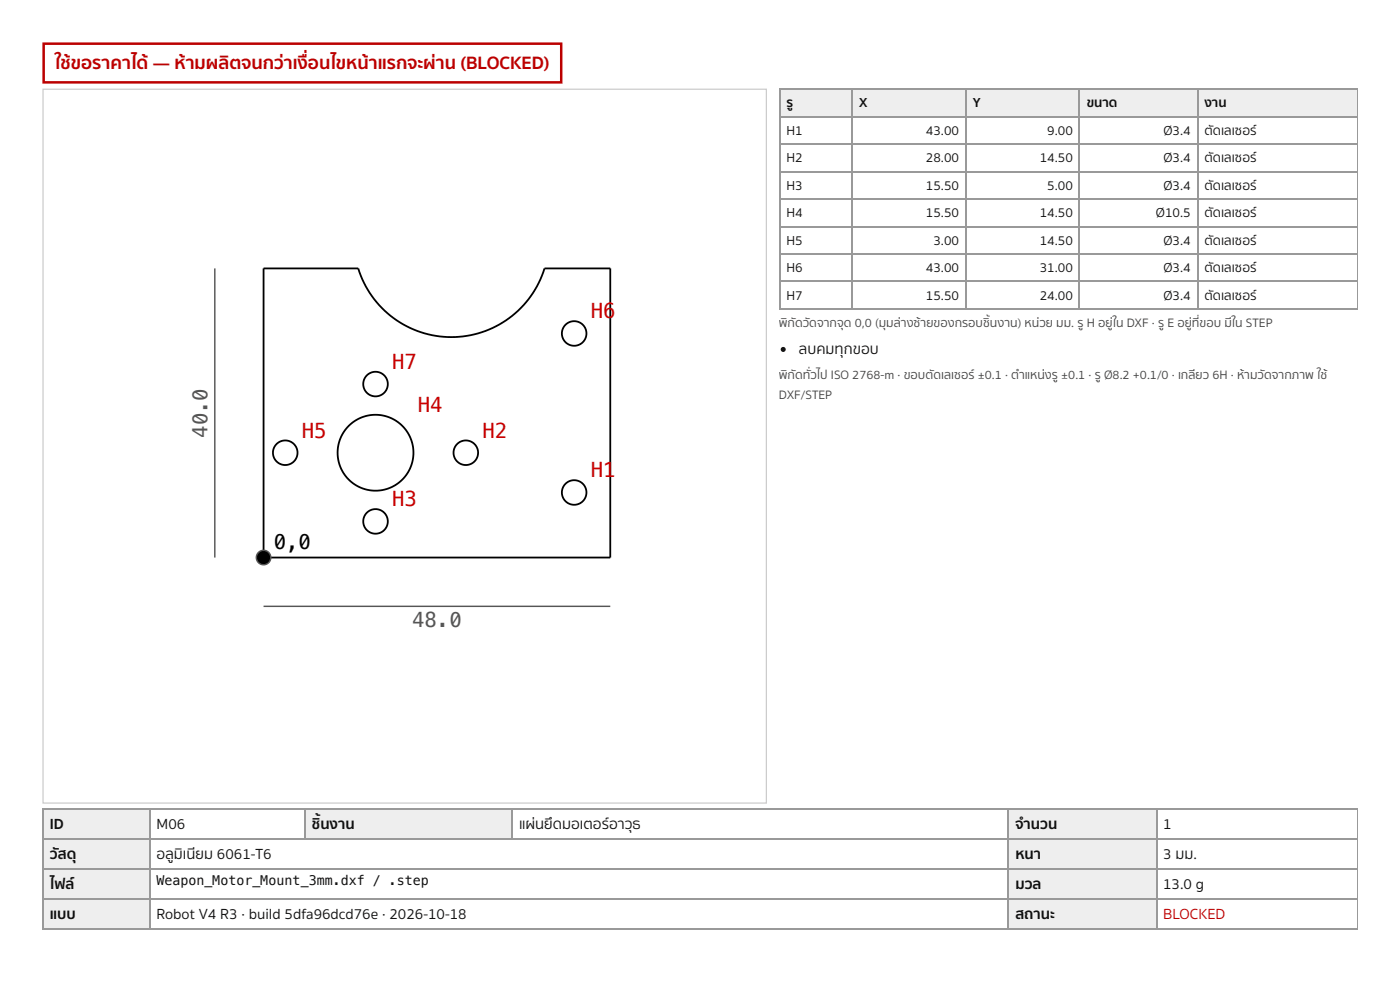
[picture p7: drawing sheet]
<svg xmlns="http://www.w3.org/2000/svg" width="297mm" height="210mm" viewBox="0 0 297 210" stroke-linecap="round" stroke-linejoin="round" font-family="sans-serif">
<defs><g id="words">
<g font-size="4.4" fill="#c00">
<text x="125.3" y="67.5">H6</text>
<text x="83.2" y="78.2">H7</text>
<text x="88.6" y="87.3">H4</text>
<text x="64" y="92.8">H5</text>
<text x="102.3" y="92.8">H2</text>
<text x="125.3" y="101.2">H1</text>
<text x="83.2" y="107.3">H3</text>
</g>
<g font-size="4.4" fill="#555">
<text x="44" y="92.8" transform="rotate(-90 44 92.8)">40.0</text>
<text x="87.4" y="132.9">48.0</text>
</g>
<text font-size="4.4" x="58.1" y="116.4">0,0</text>
<text font-size="3.9" fill="#b00" x="11.6" y="14.6">ใช้ ขอราคาได้ — ห้ ามผลิ ตจนกว่ าเงื่ อนไขหน้ าแรกจะผ่ าน (BLOCKED)</text>
<g font-size="3.2" fill="#111">
<text x="169.5" y="75.1">ลบคมทุ กขอบ</text>
<text x="10.6" y="175.7">ID</text>
<text x="33.2" y="175.7">M06</text>
<text x="66.2" y="175.7">ชิ้ นงาน</text>
<text x="110.1" y="175.7">แผ่ นยึ ดมอเตอร์ อาวุ ธ</text>
<text x="215.4" y="175.7">จำ</text>
<text x="218.7" y="175.7">นวน</text>
<text x="246.8" y="175.7">1</text>
<text x="10.6" y="182">วั สดุ</text>
<text x="33.2" y="182">อลู มิ เนี ยม 6061-T6</text>
<text x="215.4" y="182">หนา</text>
<text x="246.8" y="182">3 มม.</text>
<text x="10.6" y="188.4">ไฟล์</text>
<text x="215.4" y="188.4">มวล</text>
<text x="246.8" y="188.4">13.0 g</text>
<text x="10.6" y="194.7">แบบ</text>
<text x="33.2" y="194.7">Robot V4 R3 · build 5dfa96dcd76e · 2026-10-18</text>
<text x="215.4" y="194.7">สถานะ</text>
</g>
<text font-size="3.2" fill="#b00" x="246.8" y="194.7">BLOCKED</text>
<g font-size="2.8" fill="#111">
<text x="166.8" y="22.8">รู</text>
<text x="182.3" y="22.8">X</text>
<text x="206.4" y="22.8">Y</text>
<text x="230.5" y="22.8">ขนาด</text>
<text x="255.5" y="22.8">งาน</text>
<text x="166.8" y="28.6">H1</text>
<text x="196.4" y="28.6">43.00</text>
<text x="222.2" y="28.6">9.00</text>
<text x="246.8" y="28.6">Ø3.4</text>
<text x="255.5" y="28.6">ตั ดเลเซอร์</text>
<text x="166.8" y="34.4">H2</text>
<text x="196.4" y="34.4">28.00</text>
<text x="220.6" y="34.4">14.50</text>
<text x="246.8" y="34.4">Ø3.4</text>
<text x="255.5" y="34.4">ตั ดเลเซอร์</text>
<text x="166.8" y="40.2">H3</text>
<text x="196.4" y="40.2">15.50</text>
<text x="222.2" y="40.2">5.00</text>
<text x="246.8" y="40.2">Ø3.4</text>
<text x="255.5" y="40.2">ตั ดเลเซอร์</text>
<text x="166.8" y="46">H4</text>
<text x="196.4" y="46">15.50</text>
<text x="220.6" y="46">14.50</text>
<text x="245.2" y="46">Ø10.5</text>
<text x="255.5" y="46">ตั ดเลเซอร์</text>
<text x="166.8" y="51.9">H5</text>
<text x="198" y="51.9">3.00</text>
<text x="220.6" y="51.9">14.50</text>
<text x="246.8" y="51.9">Ø3.4</text>
<text x="255.5" y="51.9">ตั ดเลเซอร์</text>
<text x="166.8" y="57.7">H6</text>
<text x="196.4" y="57.7">43.00</text>
<text x="220.6" y="57.7">31.00</text>
<text x="246.8" y="57.7">Ø3.4</text>
<text x="255.5" y="57.7">ตั ดเลเซอร์</text>
<text x="166.8" y="63.5">H7</text>
<text x="196.4" y="63.5">15.50</text>
<text x="220.6" y="63.5">24.00</text>
<text x="246.8" y="63.5">Ø3.4</text>
<text x="255.5" y="63.5">ตั ดเลเซอร์</text>
<text x="33.2" y="187.6">Weapon_Motor_Mount_3mm.dxf / .step</text>
</g>
<g font-size="2.6" fill="#444">
<text x="165.2" y="69.3">พิ กั ดวั ดจากจุ ด 0,0 (มุ มล่ างซ้ ายของกรอบชิ้ นงาน) หน่ วย มม. รู H อยู่ ใน DXF · รู E อยู่ ที่ ขอบ มี ใน STEP</text>
<text x="165.2" y="80.4">พิ กั ดทั่ วไป ISO 2768-m · ขอบตั ดเลเซอร์ ±0.1 · ตำ</text>
<text x="217.4" y="80.4">แหน่ งรู ±0.1 · รู Ø8.2 +0.1/0 · เกลี ยว 6H · ห้ ามวั ดจากภาพ ใช้</text>
<text x="165.2" y="84.7">DXF/STEP</text>
</g>
</g></defs>
<path d="M9.3 9.3h109.8v8.2h-109.8z" fill="none" stroke="#b00" stroke-width=".53"/>
<path d="M9.1 18.9h153.5v151.4h-153.5z" fill="none" stroke="#ccc" stroke-width=".26"/>
<g fill="none" stroke="#000" stroke-width=".38">
<path d="M55.9 56.9h20.1a20.7 20.7 0 0 0 19.8 14.6 20.7 20.7 0 0 0 19.7-14.6h14v61.3h-73.6z"/>
<circle cx="121.8" cy="70.7" r="2.61"/>
<circle cx="60.5" cy="96" r="2.61"/>
<circle cx="79.7" cy="81.4" r="2.61"/>
<circle cx="79.7" cy="96" r="8"/>
<circle cx="98.8" cy="96" r="2.61"/>
<circle cx="79.7" cy="110.5" r="2.61"/>
<circle cx="121.8" cy="104.4" r="2.61"/>
</g>
<g fill="none" stroke="#555" stroke-width=".31">
<path d="M45.6 56.9v61.3M55.9 128.5h73.6"/>
<circle cx="55.9" cy="118.2" r="1.53"/>
</g>
<circle cx="55.9" cy="118.2" r="1.53" fill="#000"/>
<g fill="#eee">
<path d="M165.4 19h15.3v5.9h-15.3z"/>
<path d="M180.7 19h24.4v5.9h-24.4z"/>
<path d="M205.1 19h24v5.9h-24z"/>
<path d="M229.1 19h24.9v5.9h-24.9z"/>
<path d="M254 19h34v5.9h-34z"/>
</g>
<g fill="none" stroke="#999" stroke-width=".26">
<path d="M165.4 18.9h122.6M165.5 18.8v46.8M180.8 18.8v46.8M204.9 18.8v46.8M229 18.8v46.8M254.1 18.8v46.8M165.4 24.7h122.6M165.4 30.6h122.6M165.4 36.4h122.6M165.4 42.2h122.6M165.4 48h122.6M165.4 53.8h122.6"/>
<path d="M165.4 59.7h122.6M165.4 65.5h122.6"/>
</g>
<path d="M288 18.8v46.8" fill="none" stroke="#999" stroke-width=".21"/>
<circle cx="166.2" cy="74.1" r=".53" fill="#111"/>
<g fill="#eee">
<path d="M9.3 171.5h22.4v6.3h-22.4z"/>
<path d="M64.8 171.5h43.9v6.3h-43.9z"/>
<path d="M214 171.5h31.3v6.3h-31.3z"/>
<path d="M9.3 177.8h22.4v6.3h-22.4z"/>
<path d="M214 177.8h31.3v6.3h-31.3z"/>
<path d="M9.3 184.1h22.4v6.4h-22.4z"/>
<path d="M214 184.1h31.3v6.4h-31.3z"/>
<path d="M9.3 190.5h22.4v6.3h-22.4z"/>
<path d="M214 190.5h31.3v6.3h-31.3z"/>
</g>
<path d="M9 171.6h279M9 177.9h279M9.1 171.5v25.6M31.9 171.5v25.6M64.7 171.5v6.6M108.6 171.5v6.6M213.9 171.5v25.6M245.4 171.5v25.6M9 184.3h279M9 190.6h279M9 197h279" fill="none" stroke="#999" stroke-width=".26"/>
<path d="M288 171.5v25.6" fill="none" stroke="#999" stroke-width=".21"/>
<use href="#words"/>
</svg>
